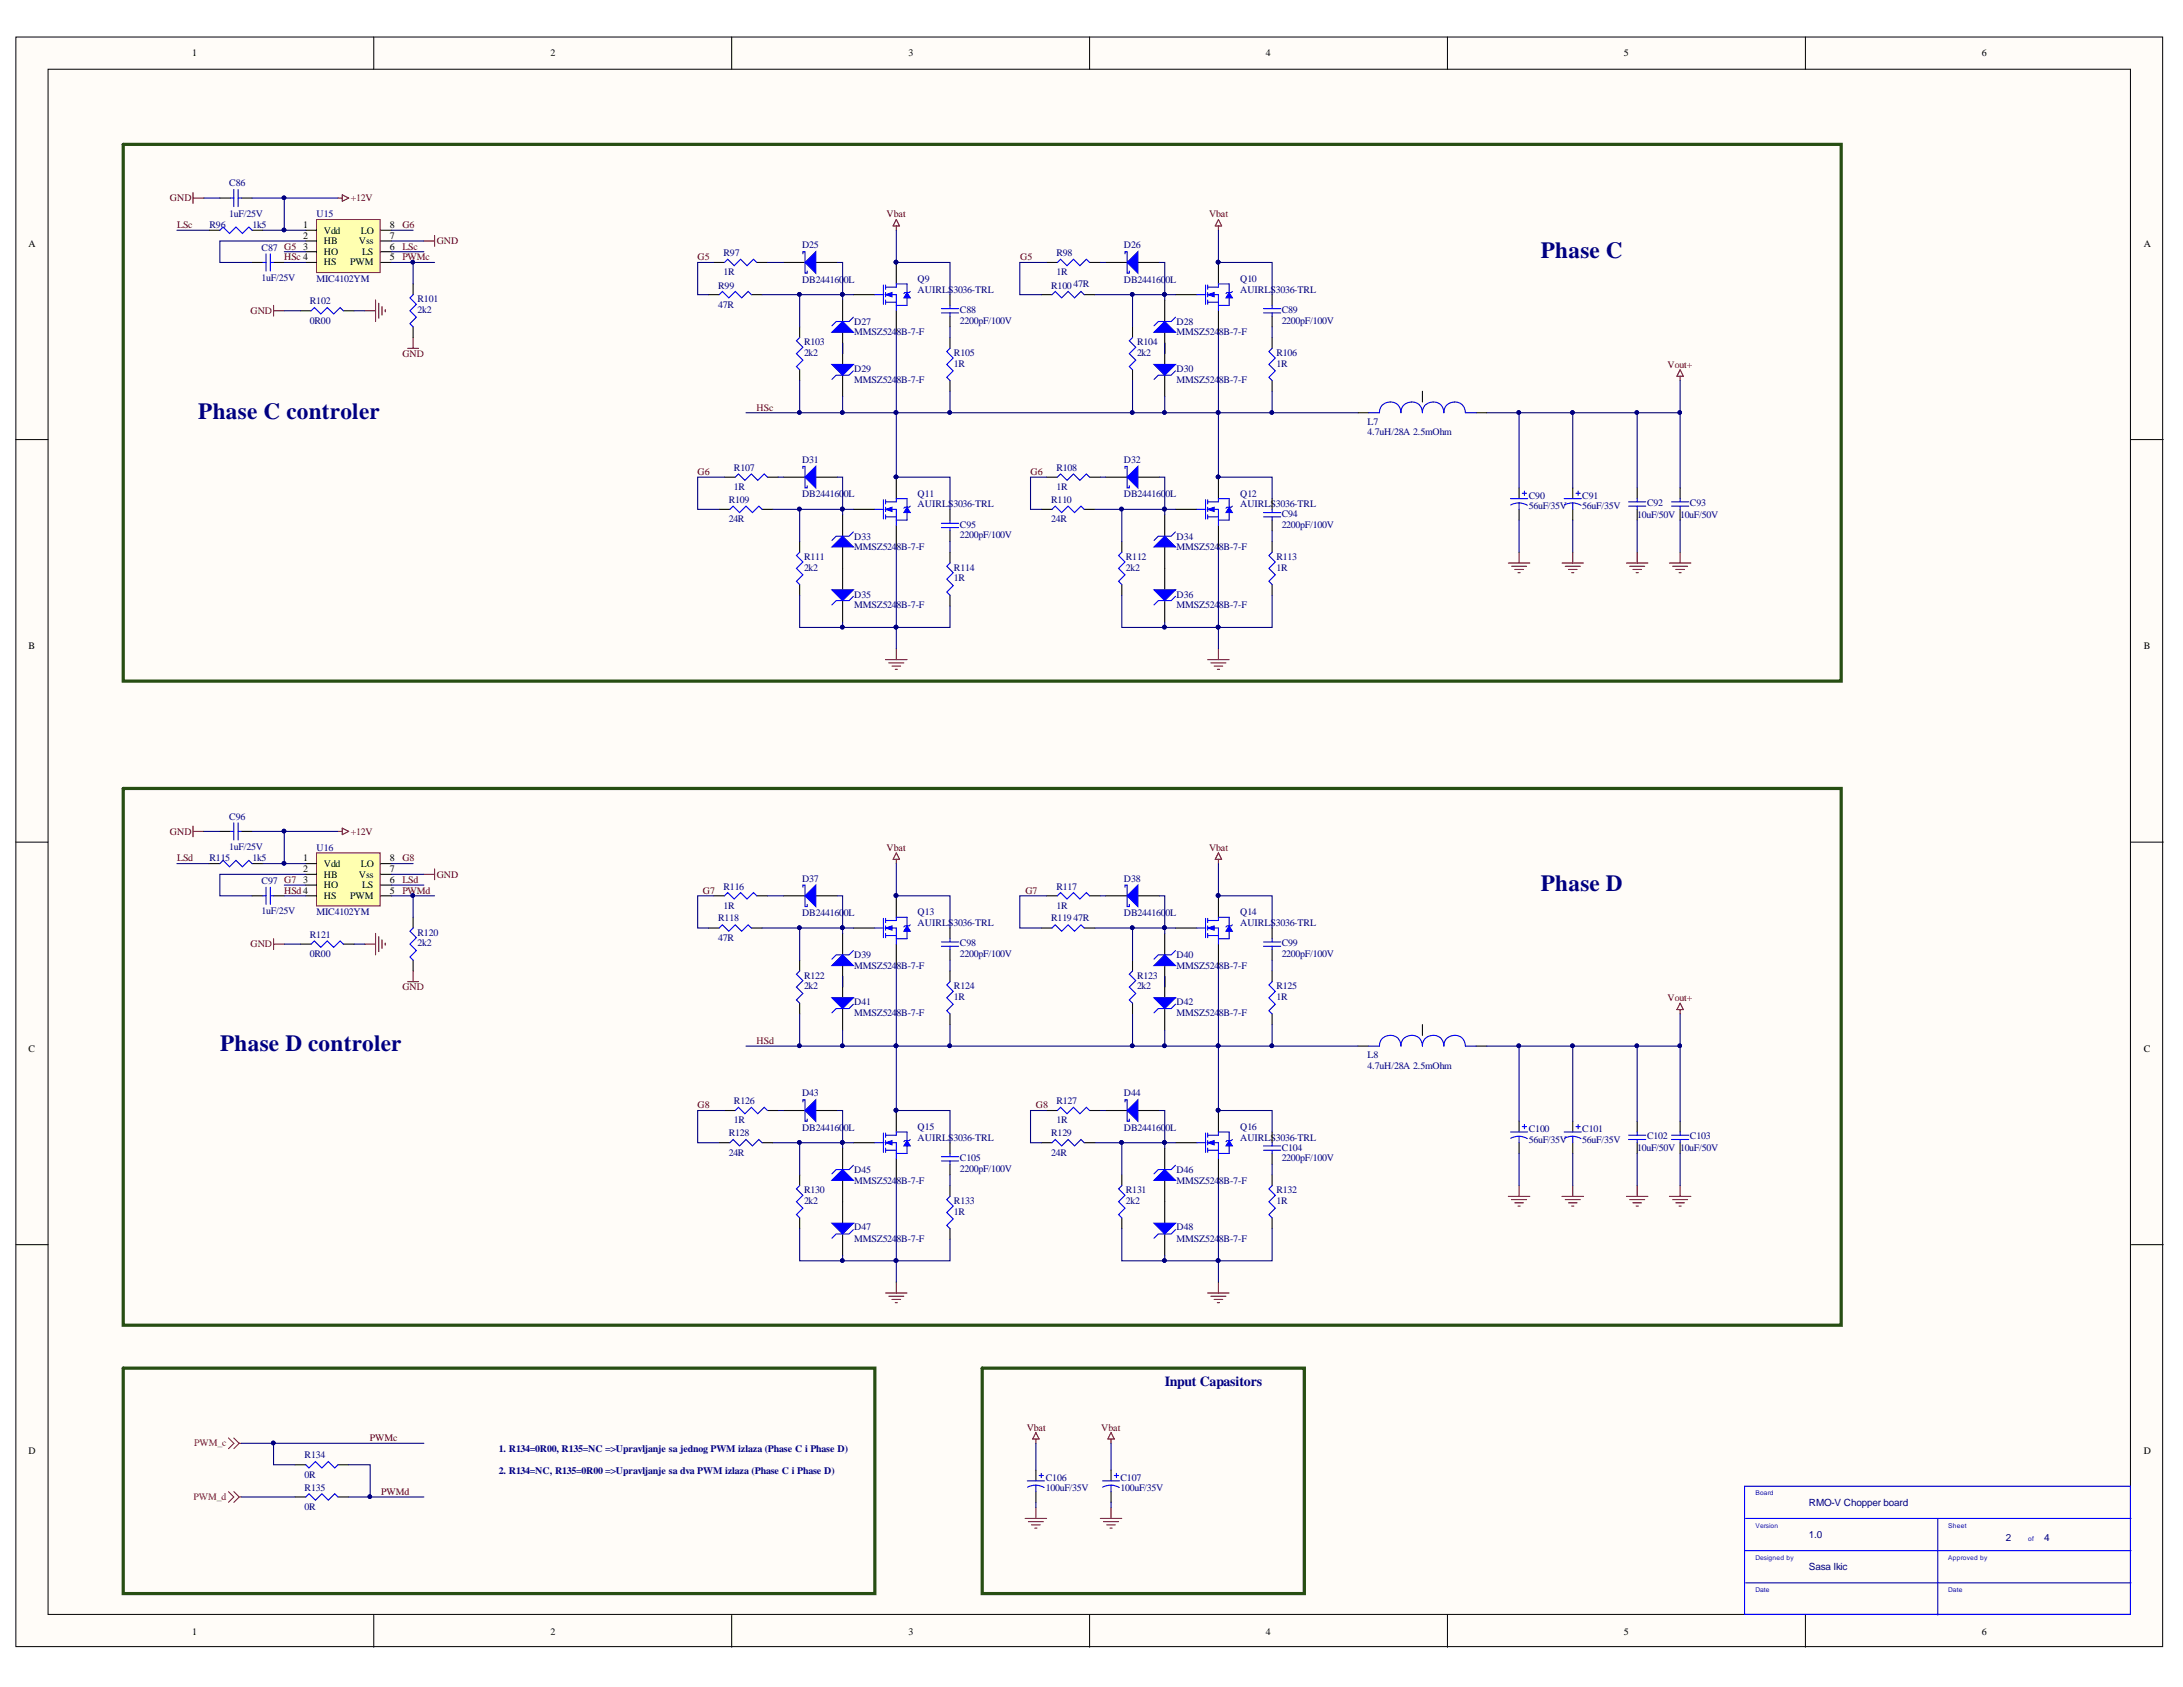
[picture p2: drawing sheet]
<svg xmlns="http://www.w3.org/2000/svg" width="279mm" height="216mm" viewBox="0 0 279 216" stroke-linecap="round" stroke-linejoin="round" font-family="sans-serif">
<defs><g id="words">
<g font-size="3" fill="#000080">
<text x="197.2" y="33">Phase C</text>
<text x="25.4" y="53.6">Phase C controler</text>
<text x="197.2" y="114">Phase D</text>
<text x="28.2" y="134.6">Phase D controler</text>
</g>
<text font-size="1.8" fill="#000080" x="149.1" y="177.4">Input Capasitors</text>
<g font-size="1.3">
<text x="24.6" y="7.2">1</text>
<text x="70.4" y="7.2">2</text>
<text x="116.3" y="7.2">3</text>
<text x="162" y="7.2">4</text>
<text x="207.8" y="7.2">5</text>
<text x="253.7" y="7.2">6</text>
<text x="38.8" y="29.2">1</text>
<text x="41.4" y="29.9">Vdd</text>
<text x="46.2" y="29.9">LO</text>
<text x="49.9" y="29.2">8</text>
<text x="3.6" y="31.6">A</text>
<text x="38.8" y="30.6">2</text>
<text x="38.8" y="31.9">3</text>
<text x="41.4" y="31.3">HB</text>
<text x="41.4" y="32.6">HO</text>
<text x="41.4" y="34">HS</text>
<text x="44.8" y="34">PWM</text>
<text x="45.9" y="31.3">Vss</text>
<text x="46.3" y="32.6">LS</text>
<text x="49.9" y="33.3">5</text>
<text x="49.9" y="31.9">6</text>
<text x="49.9" y="30.6">7</text>
<text x="274.4" y="31.6">A</text>
<text x="3.6" y="83.1">B</text>
<text x="274.4" y="83.1">B</text>
<text x="38.8" y="110.2">1</text>
<text x="38.8" y="111.7">2</text>
<text x="38.8" y="113">3</text>
<text x="41.4" y="111">Vdd</text>
<text x="41.4" y="112.3">HB</text>
<text x="41.4" y="113.7">HO</text>
<text x="45.9" y="112.3">Vss</text>
<text x="46.2" y="111">LO</text>
<text x="46.3" y="113.7">LS</text>
<text x="49.9" y="113">6</text>
<text x="49.9" y="111.7">7</text>
<text x="49.9" y="110.2">8</text>
<text x="41.4" y="115">HS</text>
<text x="44.8" y="115">PWM</text>
<text x="49.9" y="114.4">5</text>
<text x="3.6" y="134.7">C</text>
<text x="274.4" y="134.7">C</text>
<text x="3.6" y="186.1">D</text>
<text x="274.4" y="186.1">D</text>
<text x="24.6" y="209.2">1</text>
<text x="70.4" y="209.2">2</text>
<text x="116.3" y="209.2">3</text>
<text x="162" y="209.2">4</text>
<text x="207.8" y="209.2">5</text>
<text x="253.7" y="209.2">6</text>
</g>
<g font-size="1.3" fill="#000080">
<text x="29.3" y="23.8">C86</text>
<text x="26.8" y="29.2">R96</text>
<text x="29.3" y="27.7">1uF/25V</text>
<text x="32.3" y="29.2">1k5</text>
<text x="40.5" y="27.8">U15</text>
<text x="33.5" y="32.1">C87 G5</text>
<text x="33.5" y="35.9">1uF/25V</text>
<text x="92.6" y="32.8">R97</text>
<text x="92.6" y="35.2">1R</text>
<text x="102.7" y="31.8">D25</text>
<text x="135.2" y="32.8">R98</text>
<text x="135.2" y="35.2">1R</text>
<text x="143.8" y="31.8">D26</text>
<text x="39.7" y="39">R102</text>
<text x="39.7" y="41.4">0R00</text>
<text x="40.5" y="36.1">MIC4102YM</text>
<text x="53.4" y="38.7">R101</text>
<text x="53.4" y="40.1">2k2</text>
<text x="91.9" y="36.9">R99</text>
<text x="91.9" y="39.4">47R</text>
<text x="102.7" y="36.2">DB244160</text>
<text x="108" y="36.2">0L</text>
<text x="109.3" y="41.6">D27</text>
<text x="117.5" y="36.1">Q9</text>
<text x="117.5" y="37.4">AUIRLS3036-TRL</text>
<text x="122.9" y="40.1">C88</text>
<text x="122.9" y="41.4">2200pF/100V</text>
<text x="134.5" y="36.9">R10047R</text>
<text x="143.8" y="36.2">DB244160</text>
<text x="149.2" y="36.2">0L</text>
<text x="150.6" y="41.6">D28</text>
<text x="158.7" y="36.1">Q10</text>
<text x="158.7" y="37.4">AUIRLS3036-TRL</text>
<text x="164" y="40.1">C89</text>
<text x="164" y="41.4">2200pF/100V</text>
<text x="102.9" y="44.2">R103</text>
<text x="102.9" y="45.6">2k2</text>
<text x="109.3" y="42.9">MMSZ524</text>
<text x="109.3" y="47.6">D29</text>
<text x="114.8" y="42.9">8B-7-F</text>
<text x="122.1" y="45.6">R105</text>
<text x="122.1" y="46.9">1R</text>
<text x="145.5" y="44.2">R104</text>
<text x="145.5" y="45.6">2k2</text>
<text x="150.6" y="42.9">MMSZ524</text>
<text x="150.6" y="47.6">D30</text>
<text x="156" y="42.9">8B-7-F</text>
<text x="163.4" y="45.6">R106</text>
<text x="163.4" y="46.9">1R</text>
<text x="109.3" y="49">MMSZ524</text>
<text x="114.8" y="49">8B-7-F</text>
<text x="150.6" y="49">MMSZ524</text>
<text x="156" y="49">8B-7-F</text>
<text x="102.7" y="59.2">D31</text>
<text x="143.8" y="59.2">D32</text>
<text x="175" y="54.3">L7</text>
<text x="175" y="55.7">4.7uH/28A 2.5mOhm</text>
<text x="93.3" y="64.4">R109</text>
<text x="93.9" y="60.3">R107</text>
<text x="93.9" y="62.7">1R</text>
<text x="102.7" y="63.6">DB244160</text>
<text x="108" y="63.6">0L</text>
<text x="117.5" y="63.6">Q11</text>
<text x="117.5" y="64.9">AUIRLS3036-TRL</text>
<text x="134.5" y="64.4">R110</text>
<text x="135.2" y="60.3">R108</text>
<text x="135.2" y="62.7">1R</text>
<text x="143.8" y="63.6">DB244160</text>
<text x="149.2" y="63.6">0L</text>
<text x="158.7" y="63.6">Q12</text>
<text x="158.7" y="64.9">AUIRLS3036-TRL</text>
<text x="195.7" y="63.8">C90</text>
<text x="195.7" y="65.2">56uF/35V</text>
<text x="202.5" y="63.8">C91</text>
<text x="202.5" y="65.2">56uF/35V</text>
<text x="210.8" y="64.7">C92</text>
<text x="216.3" y="64.7">C93</text>
<text x="93.3" y="66.9">24R</text>
<text x="102.9" y="71.7">R111</text>
<text x="109.3" y="69.1">D33</text>
<text x="109.3" y="70.4">MMSZ524</text>
<text x="114.8" y="70.4">8B-7-F</text>
<text x="122.9" y="67.5">C95</text>
<text x="122.9" y="68.9">2200pF/100V</text>
<text x="134.5" y="66.9">24R</text>
<text x="144.1" y="71.7">R112</text>
<text x="150.6" y="69.1">D34</text>
<text x="150.6" y="70.4">MMSZ524</text>
<text x="156" y="70.4">8B-7-F</text>
<text x="163.4" y="71.7">R113</text>
<text x="164" y="66.2">C94</text>
<text x="164" y="67.5">2200pF/100V</text>
<text x="209.5" y="66.3">10uF/50V 10uF/50V</text>
<text x="102.9" y="73">2k2</text>
<text x="109.3" y="76.5">D35</text>
<text x="109.3" y="77.8">MMSZ524</text>
<text x="114.8" y="77.8">8B-7-F</text>
<text x="122.1" y="73">R114</text>
<text x="122.1" y="74.4">1R</text>
<text x="144.1" y="73">2k2</text>
<text x="150.6" y="76.5">D36</text>
<text x="150.6" y="77.8">MMSZ524</text>
<text x="156" y="77.8">8B-7-F</text>
<text x="163.4" y="73">1R</text>
<text x="29.3" y="104.9">C96</text>
<text x="26.8" y="110.2">R115</text>
<text x="29.3" y="108.8">1uF/25V</text>
<text x="32.3" y="110.2">1k5</text>
<text x="33.5" y="113.2">C97 G7</text>
<text x="40.5" y="108.9">U16</text>
<text x="92.6" y="113.9">R116</text>
<text x="102.7" y="112.8">D37</text>
<text x="135.2" y="113.9">R117</text>
<text x="143.8" y="112.8">D38</text>
<text x="33.5" y="117">1uF/25V</text>
<text x="40.5" y="117.2">MIC4102YM</text>
<text x="53.4" y="119.8">R120</text>
<text x="91.9" y="117.9">R118</text>
<text x="92.6" y="116.3">1R</text>
<text x="102.7" y="117.2">DB244160</text>
<text x="108" y="117.2">0L</text>
<text x="117.5" y="117.2">Q13</text>
<text x="117.5" y="118.5">AUIRLS3036-TRL</text>
<text x="134.5" y="117.9">R11947R</text>
<text x="135.2" y="116.3">1R</text>
<text x="143.8" y="117.2">DB244160</text>
<text x="149.2" y="117.2">0L</text>
<text x="158.7" y="117.2">Q14</text>
<text x="158.7" y="118.5">AUIRLS3036-TRL</text>
<text x="39.7" y="120">R121</text>
<text x="39.7" y="122.5">0R00</text>
<text x="53.4" y="121.1">2k2</text>
<text x="91.9" y="120.5">47R</text>
<text x="102.9" y="125.3">R122</text>
<text x="109.3" y="122.6">D39</text>
<text x="109.3" y="124">MMSZ524</text>
<text x="114.8" y="124">8B-7-F</text>
<text x="122.9" y="121.1">C98</text>
<text x="122.9" y="122.5">2200pF/100V</text>
<text x="145.5" y="125.3">R123</text>
<text x="150.6" y="122.6">D40</text>
<text x="150.6" y="124">MMSZ524</text>
<text x="156" y="124">8B-7-F</text>
<text x="164" y="121.1">C99</text>
<text x="164" y="122.5">2200pF/100V</text>
<text x="102.9" y="126.6">2k2</text>
<text x="109.3" y="128.7">D41</text>
<text x="109.3" y="130">MMSZ524</text>
<text x="114.8" y="130">8B-7-F</text>
<text x="122.1" y="126.6">R124</text>
<text x="122.1" y="128">1R</text>
<text x="145.5" y="126.6">2k2</text>
<text x="150.6" y="128.7">D42</text>
<text x="150.6" y="130">MMSZ524</text>
<text x="156" y="130">8B-7-F</text>
<text x="163.4" y="126.6">R125</text>
<text x="163.4" y="128">1R</text>
<text x="175" y="135.4">L8</text>
<text x="175" y="136.8">4.7uH/28A 2.5mOhm</text>
<text x="93.9" y="141.3">R126</text>
<text x="93.9" y="143.8">1R</text>
<text x="102.7" y="140.3">D43</text>
<text x="135.2" y="141.3">R127</text>
<text x="135.2" y="143.8">1R</text>
<text x="143.8" y="140.3">D44</text>
<text x="93.3" y="145.4">R128</text>
<text x="93.3" y="147.9">24R</text>
<text x="102.7" y="144.7">DB244160</text>
<text x="108" y="144.7">0L</text>
<text x="117.5" y="144.6">Q15</text>
<text x="117.5" y="146">AUIRLS3036-TRL</text>
<text x="122.9" y="148.6">C105</text>
<text x="122.9" y="150">2200pF/100V</text>
<text x="134.5" y="145.4">R129</text>
<text x="134.5" y="147.9">24R</text>
<text x="143.8" y="144.7">DB244160</text>
<text x="149.2" y="144.7">0L</text>
<text x="158.7" y="144.6">Q16</text>
<text x="158.7" y="146">AUIRLS3036-TRL</text>
<text x="164" y="147.2">C104</text>
<text x="164" y="148.6">2200pF/100V</text>
<text x="195.7" y="144.9">C100</text>
<text x="195.7" y="146.2">56uF/35V</text>
<text x="202.5" y="144.9">C101</text>
<text x="202.5" y="146.2">56uF/35V</text>
<text x="209.5" y="147.3">10uF/50V 10uF/50V</text>
<text x="210.8" y="145.8">C102</text>
<text x="216.3" y="145.8">C103</text>
<text x="102.9" y="152.7">R130</text>
<text x="102.9" y="154.1">2k2</text>
<text x="109.3" y="150.1">D45</text>
<text x="109.3" y="151.5">MMSZ524</text>
<text x="114.8" y="151.5">8B-7-F</text>
<text x="122.1" y="154.1">R133</text>
<text x="122.1" y="155.4">1R</text>
<text x="144.1" y="152.7">R131</text>
<text x="144.1" y="154.1">2k2</text>
<text x="150.6" y="150.1">D46</text>
<text x="150.6" y="151.5">MMSZ524</text>
<text x="156" y="151.5">8B-7-F</text>
<text x="163.4" y="152.7">R132</text>
<text x="163.4" y="154.1">1R</text>
<text x="109.3" y="157.5">D47</text>
<text x="109.3" y="158.9">MMSZ524</text>
<text x="114.8" y="158.9">8B-7-F</text>
<text x="150.6" y="157.5">D48</text>
<text x="150.6" y="158.9">MMSZ524</text>
<text x="156" y="158.9">8B-7-F</text>
<text x="63.8" y="185.8">1. R134=0R00, R135=NC =&gt;Upravljanje sa jednog PWM izlaza (Phase C i Phase D)</text>
<text x="39" y="190.8">R135</text>
<text x="39" y="186.6">R134</text>
<text x="39" y="189.1">0R</text>
<text x="63.8" y="188.6">2. R134=NC, R135=0R00 =&gt;Upravljanje sa dva PWM izlaza (Phase C i Phase D)</text>
<text x="133.9" y="189.5">C106</text>
<text x="133.9" y="190.9">100uF/35V</text>
<text x="143.4" y="189.5">C107</text>
<text x="143.4" y="190.9">100uF/35V</text>
<text x="39" y="193.2">0R</text>
<text x="231.5" y="192.7">RMO-V Chopper board</text>
<text x="231.5" y="196.8">1.0</text>
<text x="256.7" y="197.2">2</text>
<text x="261.6" y="197.2">4</text>
<text x="231.5" y="200.9">Sasa Ikic</text>
</g>
<g font-size="1.3" fill="#800000">
<text x="21.7" y="25.8">GND</text>
<text x="22.7" y="29.2">LSc</text>
<text x="44.9" y="25.8">+12V</text>
<text x="51.5" y="29.2">G6</text>
<text x="113.5" y="27.8">Vbat</text>
<text x="154.7" y="27.8">Vbat</text>
<text x="36.4" y="33.3">HSc 4</text>
<text x="51.5" y="31.9">LSc</text>
<text x="51.5" y="33.3">PWMc</text>
<text x="55.9" y="31.3">GND</text>
<text x="89.3" y="33.3">G5</text>
<text x="130.6" y="33.3">G5</text>
<text x="32" y="40.2">GND</text>
<text x="51.5" y="45.7">GND</text>
<text x="213.4" y="47.1">Vout+</text>
<text x="96.8" y="52.6">HSc</text>
<text x="89.3" y="60.8">G6</text>
<text x="131.9" y="60.8">G6</text>
<text x="21.7" y="106.8">GND</text>
<text x="44.9" y="106.8">+12V</text>
<text x="22.7" y="110.2">LSd</text>
<text x="51.5" y="110.2">G8</text>
<text x="51.5" y="113">LSd</text>
<text x="55.9" y="112.3">GND</text>
<text x="113.5" y="108.9">Vbat</text>
<text x="154.7" y="108.9">Vbat</text>
<text x="36.4" y="114.4">HSd4</text>
<text x="51.5" y="114.4">PWMd</text>
<text x="90" y="114.4">G7</text>
<text x="131.2" y="114.4">G7</text>
<text x="32" y="121.2">GND</text>
<text x="51.5" y="126.7">GND</text>
<text x="213.4" y="128.1">Vout+</text>
<text x="96.8" y="133.6">HSd</text>
<text x="89.3" y="141.8">G8</text>
<text x="132.6" y="141.8">G8</text>
<text x="47.4" y="184.4">PWMc</text>
<text x="131.4" y="183.1">Vbat</text>
<text x="141" y="183.1">Vbat</text>
<text x="48.8" y="191.3">PWMd</text>
</g>
<g font-size="1.3" fill="#f00">
<text x="24.9" y="185.1">PWM_c</text>
<text x="24.8" y="192">PWM_d</text>
</g>
<g font-size=".8" fill="#00f">
<text x="224.7" y="191.4">Board</text>
<text x="224.7" y="195.5">Version</text>
<text x="249.4" y="195.5">Sheet</text>
<text x="259.6" y="197.2">of</text>
<text x="224.7" y="199.7">Designed by</text>
<text x="224.7" y="203.8">Date</text>
<text x="249.4" y="199.7">Approved by</text>
<text x="249.4" y="203.8">Date</text>
</g>
</g></defs>
<g fill="#fffcf8" stroke="#000" stroke-width=".13">
<path d="M2 4.7h274.8v206h-274.8z"/>
<path d="M6.2 8.9h266.5v197.7h-266.5z"/>
</g>
<g fill="none" stroke="#000" stroke-width=".13">
<path d="M47.8 4.7v4.2M93.7 4.7v4.2M139.5 4.7v4.2M185.3 4.7v4.2M231.1 4.7v4.2M2 56.3h4.2M272.8 56.3h4.1M2 107.8h4.2M272.8 107.8h4.1M2 159.3h4.2M272.8 159.3h4.1M47.8 206.7v4.1"/>
<path d="M93.7 206.7v4.1M139.5 206.7v4.1M185.3 206.7v4.1M231.1 206.7v4.1"/>
</g>
<path d="M40.5 28.1h8.2v6.8h-8.2z" fill="#ffffb0" stroke="#800000" stroke-width=".13"/>
<path d="M39.1 29.5h1.4M39.1 30.8h1.4M39.1 32.2h1.4M39.1 33.6h1.4M48.8 29.5h1.3M48.8 30.8h1.3M48.8 32.2h1.3M48.8 33.6h1.3M109.2 37.7h2.8M114.7 33.6v2.7M114.7 39.8v2.7" fill="none" stroke="#000" stroke-width=".14"/>
<circle cx="114.7" cy="33.5" r=".23" fill="#000080" stroke="#000080" stroke-width=".13"/>
<path d="M112 37.7h1.1M113.1 36.5v2.4M113.3 36.7h1.4M113.3 37.7h1.4v1.4M113.3 38.7h1.4M113.3 36.5v.5M113.3 37.4v.6M113.3 38.4v.5" fill="none" stroke="#00f" stroke-width=".14"/>
<path d="M113.3 37.7l.9-.3v.6z" fill="#00f"/>
<path d="M113.3 37.7l.9-.3v.6z" fill="none" stroke="#00f" stroke-width=".13"/>
<path d="M114.7 36.7v-.4h1.4v1.1M116.1 38.1v1h-1.4" fill="none" stroke="#00f" stroke-width=".14"/>
<path d="M116.1 37.4l.4 .7h-.8z" fill="#00f"/>
<path d="M116.1 37.4l.4 .7h-.8z" fill="none" stroke="#00f" stroke-width=".13"/>
<path d="M114.7 39.1v.7M116.5 37.3l-.1 .1h-.6l-.1 .2M153.2 37.7h1.1M154.3 36.5v2.4M154.6 36.7h1.3M154.6 37.7h1.3v1.4M154.6 38.7h1.3M154.6 36.5v.5M154.6 37.4v.6M154.6 38.4v.5" fill="none" stroke="#00f" stroke-width=".14"/>
<g fill="#000080" stroke="#000080" stroke-width=".13">
<circle cx="114.7" cy="33.5" r=".23"/>
<circle cx="155.9" cy="33.5" r=".23"/>
</g>
<path d="M150.4 37.7h2.8M155.9 33.6v2.7M155.9 39.8v2.7" fill="none" stroke="#000" stroke-width=".14"/>
<path d="M154.6 37.7l.8-.3v.6z" fill="#00f"/>
<path d="M154.6 37.7l.8-.3v.6z" fill="none" stroke="#00f" stroke-width=".13"/>
<path d="M155.9 36.7v-.4h1.4v1.1M157.3 38.1v1h-1.4" fill="none" stroke="#00f" stroke-width=".14"/>
<path d="M157.3 37.4l.4 .7h-.8z" fill="#00f"/>
<path d="M157.3 37.4l.4 .7h-.8z" fill="none" stroke="#00f" stroke-width=".13"/>
<path d="M155.9 39.1v.7M157.7 37.3l-.1 .1h-.6l-.1 .2M112 65.2h1.1M113.1 64v2.4M113.3 64.2h1.4M113.3 65.2h1.4v1.4M113.3 66.1h1.4M113.3 64v.5M113.3 64.9v.6M113.3 65.9v.5" fill="none" stroke="#00f" stroke-width=".14"/>
<g fill="#000080" stroke="#000080" stroke-width=".13">
<circle cx="155.9" cy="33.5" r=".23"/>
<circle cx="114.7" cy="61" r=".23"/>
</g>
<path d="M109.2 65.2h2.8M114.7 61.1v2.7M114.7 67.2v2.8" fill="none" stroke="#000" stroke-width=".14"/>
<path d="M113.3 65.2l.9-.3v.6z" fill="#00f"/>
<path d="M113.3 65.2l.9-.3v.6z" fill="none" stroke="#00f" stroke-width=".13"/>
<path d="M114.7 64.2v-.4h1.4v1.1M116.1 65.6v1h-1.4" fill="none" stroke="#00f" stroke-width=".14"/>
<path d="M116.1 64.9l.4 .7h-.8z" fill="#00f"/>
<path d="M116.1 64.9l.4 .7h-.8z" fill="none" stroke="#00f" stroke-width=".13"/>
<path d="M114.7 66.6v.6M116.5 64.8l-.1 .1h-.6l-.1 .2M153.2 65.2h1.1M154.3 64v2.4M154.6 64.2h1.3M154.6 65.2h1.3v1.4M154.6 66.1h1.3M154.6 64v.5M154.6 64.9v.6M154.6 65.9v.5" fill="none" stroke="#00f" stroke-width=".14"/>
<g fill="#000080" stroke="#000080" stroke-width=".13">
<circle cx="114.7" cy="61" r=".23"/>
<circle cx="155.9" cy="61" r=".23"/>
</g>
<path d="M150.4 65.2h2.8M155.9 61.1v2.7M155.9 67.2v2.8" fill="none" stroke="#000" stroke-width=".14"/>
<path d="M154.6 65.2l.8-.3v.6z" fill="#00f"/>
<path d="M154.6 65.2l.8-.3v.6z" fill="none" stroke="#00f" stroke-width=".13"/>
<path d="M155.9 64.2v-.4h1.4v1.1M157.3 65.6v1h-1.4" fill="none" stroke="#00f" stroke-width=".14"/>
<path d="M157.3 64.9l.4 .7h-.8z" fill="#00f"/>
<path d="M157.3 64.9l.4 .7h-.8z" fill="none" stroke="#00f" stroke-width=".13"/>
<path d="M29.5 25.3h.4M29.9 24.2v2.2M30.5 24.2v2.2M30.5 25.3h.4M33.6 33.6h.4M34 32.5v2.2M34.6 32.5v2.2M34.6 33.6h.4M155.9 66.6v.6M157.7 64.8l-.1 .1h-.6l-.1 .2" fill="none" stroke="#00f" stroke-width=".14"/>
<circle cx="155.9" cy="61" r=".23" fill="#000080" stroke="#000080" stroke-width=".13"/>
<path d="M28.1 25.3h1.4M30.9 25.3h1.4M32.3 33.6h1.3M35 33.6h1.4M100.3 33.6h2.7M104.4 33.6h2.8" fill="none" stroke="#000" stroke-width=".14"/>
<path d="M103 33.6l1.4-1.4v2.8z" fill="#00f"/>
<path d="M102.8 32.5v-.3h.2v2.8h.3v-.3M103 33.6l1.4-1.4v2.8z" fill="none" stroke="#00f" stroke-width=".14"/>
<path d="M100.3 61.1h2.7M104.4 61.1h2.8" fill="none" stroke="#000" stroke-width=".14"/>
<path d="M103 61.1l1.4-1.4v2.7z" fill="#00f"/>
<path d="M102.8 60v-.3h.2v2.7h.3v-.2M103 61.1l1.4-1.4v2.7z" fill="none" stroke="#00f" stroke-width=".14"/>
<path d="M141.5 33.6h2.8M145.6 33.6h2.8" fill="none" stroke="#000" stroke-width=".14"/>
<path d="M144.3 33.6l1.3-1.4v2.8z" fill="#00f"/>
<path d="M144 32.5v-.3h.3v2.8h.2v-.3M144.3 33.6l1.3-1.4v2.8z" fill="none" stroke="#00f" stroke-width=".14"/>
<path d="M141.5 61.1h2.8M145.6 61.1h2.8" fill="none" stroke="#000" stroke-width=".14"/>
<path d="M144.3 61.1l1.3-1.4v2.7z" fill="#00f"/>
<path d="M92 37.7l.5-.4 .8 .8 .8-.8 .8 .8 .9-.8 .4 .4M134.6 37.7l.5-.4 .8 .8 .8-.8 .8 .8 .9-.8 .4 .4M144 60v-.3h.3v2.7h.2v-.2M93.4 65.2l.4-.4 .9 .8 .8-.8 .8 .8 .8-.8 .4 .4M134.6 65.2l.5-.4 .8 .8 .8-.8 .8 .8 .9-.8 .4 .4M144.3 61.1l1.3-1.4v2.7z" fill="none" stroke="#00f" stroke-width=".14"/>
<path d="M90.7 37.7h1.3M96.2 37.7h1.3M107.8 38.4v2.7M133.3 37.7h1.3M138.8 37.7h1.3M107.8 42.5v2.8M92 65.2h1.4M97.5 65.2h1.4M133.3 65.2h1.3M138.8 65.2h1.3" fill="none" stroke="#000" stroke-width=".14"/>
<path d="M106.5 42.5l1.3-1.4 1.4 1.4z" fill="#00f"/>
<path d="M106.5 42.5l1.3-1.4 1.4 1.4zM109.2 40.6l-.5 .5h-1.7l-.5 .6" fill="none" stroke="#00f" stroke-width=".14"/>
<path d="M107.8 43.9v2.7M107.8 48v2.8" fill="none" stroke="#000" stroke-width=".14"/>
<path d="M106.5 46.6h2.7l-1.4 1.4z" fill="#00f"/>
<path d="M106.5 46.6h2.7l-1.4 1.4zM109.2 47.5l-.5 .5h-1.7l-.5 .6" fill="none" stroke="#00f" stroke-width=".14"/>
<path d="M149.1 38.4v2.7M149.1 42.5v2.8" fill="none" stroke="#000" stroke-width=".14"/>
<path d="M147.7 42.5l1.4-1.4 1.3 1.4z" fill="#00f"/>
<path d="M147.7 42.5l1.4-1.4 1.3 1.4zM150.4 40.6l-.5 .5h-1.7l-.5 .6" fill="none" stroke="#00f" stroke-width=".14"/>
<path d="M149.1 43.9v2.7M149.1 48v2.8" fill="none" stroke="#000" stroke-width=".14"/>
<path d="M147.7 46.6h2.7l-1.3 1.4z" fill="#00f"/>
<path d="M147.7 46.6h2.7l-1.3 1.4zM150.4 47.5l-.5 .5h-1.7l-.5 .6" fill="none" stroke="#00f" stroke-width=".14"/>
<path d="M149.1 65.9v2.7M149.1 70v2.7" fill="none" stroke="#000" stroke-width=".14"/>
<path d="M147.7 70l1.4-1.4 1.3 1.4z" fill="#00f"/>
<path d="M147.7 70l1.4-1.4 1.3 1.4zM150.4 68.1l-.5 .5h-1.7l-.5 .6" fill="none" stroke="#00f" stroke-width=".14"/>
<path d="M149.1 72.7v2.8M149.1 76.9v2.7" fill="none" stroke="#000" stroke-width=".14"/>
<path d="M147.7 75.5h2.7l-1.3 1.4z" fill="#00f"/>
<path d="M147.7 75.5h2.7l-1.3 1.4zM150.4 76.3l-.5 .6h-1.7l-.5 .5" fill="none" stroke="#00f" stroke-width=".14"/>
<path d="M107.8 65.9v2.7M107.8 70v2.7" fill="none" stroke="#000" stroke-width=".14"/>
<path d="M106.5 70l1.3-1.4 1.4 1.4z" fill="#00f"/>
<path d="M106.5 70l1.3-1.4 1.4 1.4zM109.2 68.1l-.5 .5h-1.7l-.5 .6" fill="none" stroke="#00f" stroke-width=".14"/>
<path d="M107.8 72.7v2.8M107.8 76.9v2.7" fill="none" stroke="#000" stroke-width=".14"/>
<path d="M106.5 75.5h2.7l-1.4 1.4z" fill="#00f"/>
<g fill="none" stroke="#00f" stroke-width=".14">
<path d="M28.1 29.5l.5-.4 .8 .8 .8-.8 .8 .8 .9-.8 .4 .4M39.8 39.8l.4-.4 .9 .8 .8-.8 .8 .8 .8-.8 .4 .4M52.9 37.7l-.4 .4 .8 .8-.8 .9 .8 .8-.8 .8 .4 .4M92.7 33.6l.4-.4 .9 .8 .8-.8 .8 .8 .8-.8 .5 .4M120.5 39.5h2.2M121.6 39.1v.4M135.3 33.6l.4-.4 .9 .8 .8-.8 .8 .8 .8-.8 .5 .4M161.7 39.5h2.2M162.8 39.1v.4M102.3 43.2l-.4 .4 .9 .8-.9 .9 .9 .8-.9 .8 .4 .4M120.5 40h2.2M121.6 44.6l-.4 .4 .8 .8-.8 .8 .8 .9-.8 .8 .4 .4"/>
<path d="M121.6 40v.5M145 43.2l-.5 .4 .9 .8-.9 .9 .9 .8-.9 .8 .5 .4M161.7 40h2.2M162.8 44.6l-.4 .4 .8 .8-.8 .8 .8 .9-.8 .8 .4 .4M162.8 40v.5M175.2 52.8h1.4a1.37 1.37 0 0 1 1.3-1.4 1.37 1.37 0 0 1 1.4 1.4 1.37 1.37 0 0 1 1.4-1.4 1.37 1.37 0 0 1 1.4 1.4 1.37 1.37 0 0 1 1.3-1.4 1.37 1.37 0 0 1 1.4 1.4 1.37 1.37 0 0 1 1.4-1.4 1.37 1.37 0 0 1 1.4 1.4h1.3M94.1 61.1l.4-.4 .8 .8 .9-.8 .8 .8 .8-.8 .4 .4M102.3 70.7l-.4 .4 .9 .8-.9 .8 .9 .9-.9 .8 .4 .4M106.5 75.5h2.7l-1.4 1.4zM109.2 76.3l-.5 .6h-1.7l-.5 .5M120.5 67h2.2M120.5 67.5h2.2"/>
<path d="M121.6 72.1l-.4 .4 .8 .8-.8 .8 .8 .8-.8 .9 .4 .4M121.6 66.6v.4M121.6 67.5v.4M135.3 61.1l.4-.4 .9 .8 .8-.8 .8 .8 .8-.8 .5 .4M143.6 70.7l-.4 .4 .8 .8-.8 .8 .8 .9-.8 .8 .4 .4M161.7 65.6h2.2M161.7 66.1h2.2M162.8 70.7l-.4 .4 .8 .8-.8 .8 .8 .9-.8 .8 .4 .4M162.8 65.2v.4M162.8 66.1v.5M193.3 63.8h2.2M194.4 64.4h.6l.5 .3"/>
<path d="M194.4 64.4h-.5l-.6 .2M194.4 64.4v.8M194.8 63.1h.6M195.1 62.9v.5M200.2 63.8h2.2M201.3 64.4h.5l.5 .3M201.3 64.4h-.6l-.5 .2M201.3 64.4v.8M201.7 63.1h.6M202 62.9v.5M208.4 64.2h2.2M208.4 64.8h2.2"/>
<path d="M209.5 63.8v.4M209.5 64.8v.4M213.9 64.2h2.2M213.9 64.8h2.2M215 63.8v.4M215 64.8v.4"/>
</g>
<g fill="none" stroke="#800000" stroke-width=".14">
<path d="M24.7 24.7v1.3M24.7 25.3h1.4M35 39.8h1.4M35 39.1v1.4M43.3 25.3h.5M43.8 24.9l.8 .4-.8 .5zM46.7 39.8h1.4M48.1 38.4v2.7M48.5 38.8v1.9M48.9 39.2v1.1M49.3 39.6v.3M54.3 30.8h1.3"/>
<path d="M55.6 30.2v1.3M114.7 28.1l.4 .8h-.8zM114.7 28.9v.6M155.9 28.1l.5 .8h-.9zM155.9 28.9v.6M52.2 44.6h1.4M52.9 43.2v1.4M215 48.2v.5M215 47.3l.4 .9h-.8zM193 72.1h2.8M193.5 72.5h1.9M193.9 72.9h1.1"/>
<path d="M194.3 73.3h.3M194.4 70.7v1.4M199.9 72.1h2.8M200.3 72.5h2M200.7 72.9h1.1M201.2 73.3h.2M201.3 70.7v1.4M208.2 72.1h2.7M208.6 72.5h1.9M209 72.9h1.1M209.4 73.3h.3M209.5 70.7v1.4"/>
<path d="M213.7 72.1h2.7M214.1 72.5h1.9M214.5 72.9h1.1M214.9 73.3h.3M215 70.7v1.4M113.3 84.4h2.8M113.8 84.8h1.9M114.2 85.2h1.1M114.6 85.7h.3M114.7 83v1.4M154.6 84.4h2.7M155 84.8h1.9"/>
<path d="M155.4 85.2h1.1M155.8 85.7h.3M155.9 83v1.4"/>
</g>
<g fill="none" stroke="#000" stroke-width=".14">
<path d="M26.8 29.5h1.3M32.3 29.5h1.3M38.4 39.8h1.4M43.9 39.8h1.4M52.9 36.3v1.4M91.4 33.6h1.3M96.9 33.6h1.3M121.6 37.7v1.4M134 33.6h1.3M139.5 33.6h1.3M162.8 37.7v1.4M52.9 41.8v1.4"/>
<path d="M102.3 41.8v1.4M102.3 47.3v1.4M121.6 40.5v1.3M121.6 43.2v1.4M121.6 48.7v1.4M145 41.8v1.4M145 47.3v1.4M162.8 40.5v1.3M162.8 43.2v1.4M162.8 48.7v1.4M173.8 52.8h1.4M182.1 50.1v1.3"/>
<path d="M188.9 52.8h1.4M92.7 61.1h1.4M98.2 61.1h1.4M102.3 69.3v1.4M102.3 74.8v1.4M121.6 65.2v1.4M121.6 67.9v1.4M121.6 70.7v1.4M121.6 76.2v1.4M134 61.1h1.3M139.5 61.1h1.3M143.6 69.3v1.4"/>
<path d="M143.6 74.8v1.4M162.8 63.8v1.4M162.8 66.6v1.3M162.8 69.3v1.4M162.8 74.8v1.4M194.4 62.4v1.4M194.4 65.2v1.4M201.3 62.4v1.4M201.3 65.2v1.4M209.5 62.4v1.4M209.5 65.2v1.4M215 62.4v1.4"/>
<path d="M215 65.2v1.4"/>
</g>
<path d="M40.5 109.2h8.2v6.7h-8.2z" fill="#ffffb0" stroke="#800000" stroke-width=".13"/>
<path d="M39.1 110.5h1.4M39.1 111.9h1.4M39.1 113.3h1.4M39.1 114.6h1.4M48.8 110.5h1.3M48.8 111.9h1.3M48.8 113.3h1.3M48.8 114.6h1.3M109.2 118.8h2.8M114.7 114.6v2.8M114.7 120.8v2.8" fill="none" stroke="#000" stroke-width=".14"/>
<circle cx="114.7" cy="114.6" r=".23" fill="#000080" stroke="#000080" stroke-width=".13"/>
<path d="M112 118.8h1.1M113.1 117.5v2.5M113.3 117.8h1.4M113.3 118.8h1.4v1.3M113.3 119.7h1.4M113.3 117.5v.6M113.3 118.5v.5M113.3 119.5v.5" fill="none" stroke="#00f" stroke-width=".14"/>
<path d="M113.3 118.8l.9-.3v.5z" fill="#00f"/>
<path d="M113.3 118.8l.9-.3v.5z" fill="none" stroke="#00f" stroke-width=".13"/>
<path d="M114.7 117.8v-.4h1.4v1.1M116.1 119.2v.9h-1.4" fill="none" stroke="#00f" stroke-width=".14"/>
<path d="M116.1 118.5l.4 .7h-.8z" fill="#00f"/>
<path d="M116.1 118.5l.4 .7h-.8z" fill="none" stroke="#00f" stroke-width=".13"/>
<path d="M116.5 118.4l-.1 .1h-.6l-.1 .1M153.2 118.8h1.1M154.3 117.5v2.5M154.6 117.8h1.3M154.6 118.8h1.3v1.3M154.6 119.7h1.3M154.6 117.5v.6M154.6 118.5v.5M154.6 119.5v.5M114.7 120.1v.7" fill="none" stroke="#00f" stroke-width=".14"/>
<g fill="#000080" stroke="#000080" stroke-width=".13">
<circle cx="114.7" cy="114.6" r=".23"/>
<circle cx="155.9" cy="114.6" r=".23"/>
</g>
<path d="M150.4 118.8h2.8M155.9 114.6v2.8M155.9 120.8v2.8" fill="none" stroke="#000" stroke-width=".14"/>
<path d="M154.6 118.8l.8-.3v.5z" fill="#00f"/>
<path d="M154.6 118.8l.8-.3v.5z" fill="none" stroke="#00f" stroke-width=".13"/>
<path d="M155.9 117.8v-.4h1.4v1.1M157.3 119.2v.9h-1.4" fill="none" stroke="#00f" stroke-width=".14"/>
<path d="M157.3 118.5l.4 .7h-.8z" fill="#00f"/>
<path d="M157.3 118.5l.4 .7h-.8z" fill="none" stroke="#00f" stroke-width=".13"/>
<path d="M157.7 118.4l-.1 .1h-.6l-.1 .1M155.9 120.1v.7M112 146.2h1.1M113.1 145v2.5M113.3 145.3h1.4M113.3 146.2h1.4v1.4M113.3 147.2h1.4M113.3 145v.6M113.3 146v.5M113.3 146.9v.6" fill="none" stroke="#00f" stroke-width=".14"/>
<g fill="#000080" stroke="#000080" stroke-width=".13">
<circle cx="155.9" cy="114.6" r=".23"/>
<circle cx="114.7" cy="142.1" r=".23"/>
</g>
<path d="M109.2 146.2h2.8M114.7 142.1v2.8M114.7 148.3v2.8" fill="none" stroke="#000" stroke-width=".14"/>
<path d="M113.3 146.2l.9-.2v.5z" fill="#00f"/>
<path d="M113.3 146.2l.9-.2v.5z" fill="none" stroke="#00f" stroke-width=".13"/>
<path d="M114.7 145.3v-.4h1.4v1.1M116.1 146.7v.9h-1.4" fill="none" stroke="#00f" stroke-width=".14"/>
<path d="M116.1 146l.4 .7h-.8z" fill="#00f"/>
<path d="M116.1 146l.4 .7h-.8z" fill="none" stroke="#00f" stroke-width=".13"/>
<path d="M114.7 147.6v.7M116.5 145.8l-.1 .2h-.6l-.1 .1M153.2 146.2h1.1M154.3 145v2.5M154.6 145.3h1.3M154.6 146.2h1.3v1.4M154.6 147.2h1.3M154.6 145v.6M154.6 146v.5M154.6 146.9v.6" fill="none" stroke="#00f" stroke-width=".14"/>
<g fill="#000080" stroke="#000080" stroke-width=".13">
<circle cx="114.7" cy="142.1" r=".23"/>
<circle cx="155.9" cy="142.1" r=".23"/>
</g>
<path d="M150.4 146.2h2.8M155.9 142.1v2.8M155.9 148.3v2.8" fill="none" stroke="#000" stroke-width=".14"/>
<path d="M154.6 146.2l.8-.2v.5z" fill="#00f"/>
<path d="M154.6 146.2l.8-.2v.5z" fill="none" stroke="#00f" stroke-width=".13"/>
<path d="M155.9 145.3v-.4h1.4v1.1M157.3 146.7v.9h-1.4" fill="none" stroke="#00f" stroke-width=".14"/>
<path d="M157.3 146l.4 .7h-.8z" fill="#00f"/>
<path d="M157.3 146l.4 .7h-.8z" fill="none" stroke="#00f" stroke-width=".13"/>
<path d="M29.5 106.4h.4M29.9 105.3v2.2M30.5 105.3v2.2M30.5 106.4h.4M33.6 114.6h.4M34 113.5v2.2M34.6 113.5v2.2M34.6 114.6h.4M155.9 147.6v.7M157.7 145.8l-.1 .2h-.6l-.1 .1" fill="none" stroke="#00f" stroke-width=".14"/>
<circle cx="155.9" cy="142.1" r=".23" fill="#000080" stroke="#000080" stroke-width=".13"/>
<path d="M28.1 106.4h1.4M30.9 106.4h1.4M32.3 114.6h1.3M35 114.6h1.4M100.3 114.6h2.7M104.4 114.6h2.8" fill="none" stroke="#000" stroke-width=".14"/>
<path d="M103 114.6l1.4-1.3v2.7z" fill="#00f"/>
<path d="M102.8 113.5v-.2h.2v2.7h.3v-.3M103 114.6l1.4-1.3v2.7z" fill="none" stroke="#00f" stroke-width=".14"/>
<path d="M100.3 142.1h2.7M104.4 142.1h2.8" fill="none" stroke="#000" stroke-width=".14"/>
<path d="M103 142.1l1.4-1.4v2.8z" fill="#00f"/>
<path d="M102.8 141v-.3h.2v2.8h.3v-.3M103 142.1l1.4-1.4v2.8z" fill="none" stroke="#00f" stroke-width=".14"/>
<path d="M141.5 114.6h2.8M145.6 114.6h2.8" fill="none" stroke="#000" stroke-width=".14"/>
<path d="M144.3 114.6l1.3-1.3v2.7z" fill="#00f"/>
<path d="M144 113.5v-.2h.3v2.7h.2v-.3M144.3 114.6l1.3-1.3v2.7z" fill="none" stroke="#00f" stroke-width=".14"/>
<path d="M141.5 142.1h2.8M145.6 142.1h2.8" fill="none" stroke="#000" stroke-width=".14"/>
<path d="M144.3 142.1l1.3-1.4v2.8z" fill="#00f"/>
<path d="M92 118.8l.5-.4 .8 .8 .8-.8 .8 .8 .9-.8 .4 .4M134.6 118.8l.5-.4 .8 .8 .8-.8 .8 .8 .9-.8 .4 .4M93.4 146.2l.4-.4 .9 .9 .8-.9 .8 .9 .8-.9 .4 .4M134.6 146.2l.5-.4 .8 .9 .8-.9 .8 .9 .9-.9 .4 .4M144 141v-.3h.3v2.8h.2v-.3M144.3 142.1l1.3-1.4v2.8z" fill="none" stroke="#00f" stroke-width=".14"/>
<path d="M90.7 118.8h1.3M96.2 118.8h1.3M107.8 119.5v2.7M133.3 118.8h1.3M138.8 118.8h1.3M107.8 123.6v2.7M92 146.2h1.4M97.5 146.2h1.4M133.3 146.2h1.3M138.8 146.2h1.3" fill="none" stroke="#000" stroke-width=".14"/>
<path d="M106.5 123.6l1.3-1.4 1.4 1.4z" fill="#00f"/>
<path d="M106.5 123.6l1.3-1.4 1.4 1.4zM109.2 121.7l-.5 .5h-1.7l-.5 .6" fill="none" stroke="#00f" stroke-width=".14"/>
<path d="M107.8 124.9v2.8M107.8 129.1v2.7" fill="none" stroke="#000" stroke-width=".14"/>
<path d="M106.5 127.7h2.7l-1.4 1.4z" fill="#00f"/>
<path d="M106.5 127.7h2.7l-1.4 1.4zM109.2 128.5l-.5 .6h-1.7l-.5 .5" fill="none" stroke="#00f" stroke-width=".14"/>
<path d="M149.1 119.5v2.7M149.1 123.6v2.7" fill="none" stroke="#000" stroke-width=".14"/>
<path d="M147.7 123.6l1.4-1.4 1.3 1.4z" fill="#00f"/>
<path d="M147.7 123.6l1.4-1.4 1.3 1.4zM150.4 121.7l-.5 .5h-1.7l-.5 .6" fill="none" stroke="#00f" stroke-width=".14"/>
<path d="M149.1 124.9v2.8M149.1 129.1v2.7" fill="none" stroke="#000" stroke-width=".14"/>
<path d="M147.7 127.7h2.7l-1.3 1.4z" fill="#00f"/>
<path d="M147.7 127.7h2.7l-1.3 1.4zM150.4 128.5l-.5 .6h-1.7l-.5 .5" fill="none" stroke="#00f" stroke-width=".14"/>
<path d="M149.1 146.9v2.8M149.1 151.1v2.7" fill="none" stroke="#000" stroke-width=".14"/>
<path d="M147.7 151.1l1.4-1.4 1.3 1.4z" fill="#00f"/>
<path d="M147.7 151.1l1.4-1.4 1.3 1.4zM150.4 149.1l-.5 .6h-1.7l-.5 .5" fill="none" stroke="#00f" stroke-width=".14"/>
<path d="M149.1 153.8v2.7M149.1 157.9v2.8" fill="none" stroke="#000" stroke-width=".14"/>
<path d="M147.7 156.5h2.7l-1.3 1.4z" fill="#00f"/>
<path d="M147.7 156.5h2.7l-1.3 1.4zM150.4 157.4l-.5 .5h-1.7l-.5 .6" fill="none" stroke="#00f" stroke-width=".14"/>
<path d="M107.8 146.9v2.8M107.8 151.1v2.7" fill="none" stroke="#000" stroke-width=".14"/>
<path d="M106.5 151.1l1.3-1.4 1.4 1.4z" fill="#00f"/>
<path d="M106.5 151.1l1.3-1.4 1.4 1.4zM109.2 149.1l-.5 .6h-1.7l-.5 .5" fill="none" stroke="#00f" stroke-width=".14"/>
<path d="M107.8 153.8v2.7M107.8 157.9v2.8" fill="none" stroke="#000" stroke-width=".14"/>
<path d="M106.5 156.5h2.7l-1.4 1.4z" fill="#00f"/>
<g fill="none" stroke="#00f" stroke-width=".14">
<path d="M28.1 110.5l.5-.4 .8 .8 .8-.8 .8 .8 .9-.8 .4 .4M52.9 118.8l-.4 .4 .8 .8-.8 .8 .8 .9-.8 .8 .4 .4M92.7 114.6l.4-.4 .9 .9 .8-.9 .8 .9 .8-.9 .5 .4M135.3 114.6l.4-.4 .9 .9 .8-.9 .8 .9 .8-.9 .5 .4M39.8 120.8l.4-.4 .9 .8 .8-.8 .8 .8 .8-.8 .4 .4M102.3 124.3l-.4 .4 .9 .8-.9 .8 .9 .8-.9 .9 .4 .4M120.5 120.6h2.2M120.5 121.1h2.2M121.6 125.6l-.4 .4 .8 .9-.8 .8 .8 .8-.8 .8 .4 .5M121.6 120.1v.5M121.6 121.1v.4M145 124.3l-.5 .4 .9 .8-.9 .8 .9 .8-.9 .9 .5 .4"/>
<path d="M161.7 120.6h2.2M161.7 121.1h2.2M162.8 125.6l-.4 .4 .8 .9-.8 .8 .8 .8-.8 .8 .4 .5M162.8 120.1v.5M162.8 121.1v.4M175.2 133.9h1.4a1.37 1.37 0 0 1 1.3-1.4 1.37 1.37 0 0 1 1.4 1.4 1.37 1.37 0 0 1 1.4-1.4 1.37 1.37 0 0 1 1.4 1.4 1.37 1.37 0 0 1 1.3-1.4 1.37 1.37 0 0 1 1.4 1.4 1.37 1.37 0 0 1 1.4-1.4 1.37 1.37 0 0 1 1.4 1.4h1.3M94.1 142.1l.4-.4 .8 .8 .9-.8 .8 .8 .8-.8 .4 .4M102.3 151.7l-.4 .5 .9 .8-.9 .8 .9 .8-.9 .8 .4 .5M106.5 156.5h2.7l-1.4 1.4zM109.2 157.4l-.5 .5h-1.7l-.5 .6M120.5 148h2.2M120.5 148.6h2.2"/>
<path d="M121.6 153.1l-.4 .4 .8 .8-.8 .9 .8 .8-.8 .8 .4 .4M121.6 147.6v.4M121.6 148.6v.4M135.3 142.1l.4-.4 .9 .8 .8-.8 .8 .8 .8-.8 .5 .4M143.6 151.7l-.4 .5 .8 .8-.8 .8 .8 .8-.8 .8 .4 .5M161.7 146.7h2.2M161.7 147.2h2.2M162.8 151.7l-.4 .5 .8 .8-.8 .8 .8 .8-.8 .8 .4 .5M162.8 146.2v.5M162.8 147.2v.4M193.3 144.9h2.2M194.4 145.4l.6 .1 .5 .2"/>
<path d="M194.4 145.4l-.5 .1-.6 .2M194.4 145.4v.8M194.8 144.2h.6M195.1 143.9v.6M200.2 144.9h2.2M201.3 145.4l.5 .1 .5 .2M201.3 145.4l-.6 .1-.5 .2M201.3 145.4v.8M201.7 144.2h.6M202 143.9v.6M208.4 145.3h2.2M208.4 145.8h2.2"/>
<path d="M209.5 144.9v.4M209.5 145.8v.4M213.9 145.3h2.2M213.9 145.8h2.2M215 144.9v.4M215 145.8v.4M39.1 191.6l.4-.4 .9 .8 .8-.8 .8 .8 .8-.8 .5 .4M39.1 187.5l.4 .4 .9-.9 .8 .9 .8-.9 .8 .9 .5-.4M131.5 189.5h2.2M132.6 190.1l.5 .1 .5 .2M132.6 190.1h-.6l-.5 .2M132.6 190.1v.8"/>
<path d="M133 188.8h.5M133.3 188.6v.5M141.1 189.5h2.2M142.2 190.1l.5 .1 .6 .2M142.2 190.1h-.6l-.5 .2M142.2 190.1v.8M142.6 188.8h.6M142.9 188.6v.5M223.3 190.2h49.4v16.4h-49.4zM223.3 198.4h49.5M223.4 194.3h49.4M248 194.3v12.4"/>
<path d="M223.4 202.6h49.4"/>
</g>
<g fill="none" stroke="#800000" stroke-width=".14">
<path d="M24.7 105.7v1.4M24.7 106.4h1.4M43.3 106.4h.5M43.8 106l.8 .4-.8 .4zM48.1 119.5v2.7M48.5 119.9v1.9M54.3 111.9h1.3M55.6 111.2v1.4M114.7 109.2l.4 .8h-.8zM114.7 110v.5M155.9 109.2l.5 .8h-.9zM155.9 110v.5"/>
<path d="M35 120.8h1.4M35 120.1v1.4M46.7 120.8h1.4M48.9 120.3v1.1M49.3 120.7v.3M52.2 125.6h1.4M52.9 124.3v1.3M215 129.2v.6M215 128.4l.4 .8h-.8zM193 153.1h2.8M193.5 153.5h1.9M193.9 153.9h1.1"/>
<path d="M194.3 154.3h.3M194.4 151.7v1.4M199.9 153.1h2.8M200.3 153.5h2M200.7 153.9h1.1M201.2 154.3h.2M201.3 151.7v1.4M208.2 153.1h2.7M208.6 153.5h1.9M209 153.9h1.1M209.4 154.3h.3M209.5 151.7v1.4"/>
<path d="M213.7 153.1h2.7M214.1 153.5h1.9M214.5 153.9h1.1M214.9 154.3h.3M215 151.7v1.4M113.3 165.5h2.8M113.8 165.9h1.9M114.2 166.3h1.1M114.6 166.7h.3M114.7 164.1v1.4M154.6 165.5h2.7M155 165.9h1.9"/>
<path d="M155.4 166.3h1.1M155.8 166.7h.3M155.9 164.1v1.4M131.2 194.3h2.8M131.6 194.7h1.9M132 195.2h1.1M132.4 195.6h.3M132.6 184.2v.5M132.6 193v1.3M132.6 183.3l.4 .9h-.8zM140.8 194.3h2.8M141.2 194.7h2"/>
<path d="M141.7 195.2h1.1M142.1 195.6h.2M142.2 184.2v.5M142.2 193v1.3M142.2 183.3l.4 .9h-.8z"/>
</g>
<g fill="none" stroke="#000" stroke-width=".14">
<path d="M26.8 110.5h1.3M32.3 110.5h1.3M52.9 117.4v1.4M91.4 114.6h1.3M96.9 114.6h1.3M121.6 118.8v1.3M134 114.6h1.3M139.5 114.6h1.3M162.8 118.8v1.3M38.4 120.8h1.4M43.9 120.8h1.4M52.9 122.9v1.4"/>
<path d="M102.3 122.9v1.4M102.3 128.4v1.4M121.6 121.5v1.4M121.6 124.3v1.3M121.6 129.8v1.3M145 122.9v1.4M145 128.4v1.4M162.8 121.5v1.4M162.8 124.3v1.3M162.8 129.8v1.3M173.8 133.9h1.4M182.1 131.1v1.4"/>
<path d="M188.9 133.9h1.4M92.7 142.1h1.4M98.2 142.1h1.4M102.3 150.4v1.3M102.3 155.9v1.3M121.6 146.2v1.4M121.6 149v1.4M121.6 151.7v1.4M121.6 157.2v1.4M134 142.1h1.3M139.5 142.1h1.3M143.6 150.4v1.3"/>
<path d="M143.6 155.9v1.3M162.8 144.9v1.3M162.8 147.6v1.4M162.8 150.4v1.3M162.8 155.9v1.3M194.4 143.5v1.4M194.4 146.2v1.4M201.3 143.5v1.4M201.3 146.2v1.4M209.5 143.5v1.4M209.5 146.2v1.4M215 143.5v1.4"/>
<path d="M215 146.2v1.4M37.8 191.6h1.3M37.8 187.5h1.3M43.3 191.6h1.3M43.3 187.5h1.3M132.6 188.1v1.4M132.6 190.9v1.4M142.2 188.1v1.4M142.2 190.9v1.4"/>
</g>
<path d="M15.8 18.5h219.9v68.7h-219.9zM15.8 100.9h219.9v68.7h-219.9zM15.8 175.1h96.2v28.8h-96.2zM125.7 175.1h41.2v28.8h-41.2z" fill="none" stroke="#274e13" stroke-width=".41"/>
<path d="M29.2 184l.7 .7-.7 .7M29.2 190.9l.7 .7-.7 .7M29.9 184l.7 .7M29.9 190.9l.7 .7M30.6 184.7l-.7 .7M30.6 184.7h.3M30.6 191.6l-.7 .7M30.6 191.6h.3" fill="none" stroke="#f00" stroke-width=".14"/>
<g fill="none" stroke="#000080" stroke-width=".14">
<path d="M22.6 29.5h4.2M26.1 25.3h2M32.3 25.3h4.1v4.2h-2.8M36.4 33.6h2.7M36.4 39.8h2M36.4 32.2h2.7M36.4 29.5h2.7M36.4 25.3h6.9M39.1 30.8h-11v2.8h4.2M45.3 39.8h1.4M50.1 33.6h2.8v2.7M50.1 32.2h4.2"/>
<path d="M50.1 29.5h2.8M50.1 30.8h4.2M52.9 33.6h2.7M91.4 33.6h-2.1v4.1h1.4M98.2 33.6h2.1M102.3 37.7v4.1M107.2 33.6h.6v4.1h-10.3M109.2 37.7h-1.4v.7M114.7 29.5v4.1h6.9v4.1M134 33.6h-3.5v4.1h2.8M140.1 37.7h10.3M140.8 33.6h.7"/>
<path d="M145 37.7v4.1M148.4 33.6h.7v4.8M155.9 29.5v4.1h6.9v4.1M95.5 52.8h6.8M102.3 48.7v4.1h42.7M107.8 43.9v1.4M107.8 50.8v2M114.7 42.5v18.6h6.9v4.1M121.6 41.8v1.4M121.6 50.1v2.7M145 48.7v4.1h4.1v-2M149.1 43.9v1.4"/>
<path d="M155.9 42.5v10.3h-6.8M162.8 50.1v2.7h-6.9v8.3h6.9v2.7M162.8 41.8v1.4M162.8 52.8h11M190.3 52.8h11v9.6M194.4 52.8v9.6M201.3 52.8h8.2v9.6M209.5 52.8h5.5v9.6M215 48.7v4.1M92.7 61.1h-3.4v4.1h2.7M98.9 65.2h10.3M99.6 61.1h.7"/>
<path d="M102.3 76.2v4.1h5.5v-.7M102.3 65.2v4.1M107.2 61.1h.6v4.8M114.7 70v10.3h-6.9M121.6 77.6v2.7h-6.9v2.7M121.6 69.3v1.4M134 61.1h-2.1v4.1h1.4M140.1 65.2h10.3M140.8 61.1h.7M143.6 76.2v4.1h5.5v-.7M143.6 65.2v4.1M148.4 61.1h.7v4.8"/>
<path d="M155.9 70v10.3h-6.8M162.8 76.2v4.1h-6.9v2.7M162.8 67.9v1.4M194.4 66.6v4.1M201.3 66.6v4.1M209.5 66.6v4.1M215 66.6v4.1M22.6 110.5h4.2M26.1 106.4h2M32.3 106.4h4.1v4.1h-2.8M36.4 114.6h2.7M36.4 113.3h2.7"/>
<path d="M36.4 110.5h2.7M36.4 106.4h6.9M39.1 111.9h-11v2.7h4.2M50.1 114.6h2.8v2.8M50.1 113.3h4.2M50.1 110.5h2.8M50.1 111.9h4.2M52.9 114.6h2.7M91.4 114.6h-2.1v4.2h1.4M98.2 114.6h2.1M102.3 118.8v4.1M107.2 114.6h.6v4.2h-10.3"/>
<path d="M109.2 118.8h-1.4v.7M114.7 110.5v4.1h6.9v4.2M134 114.6h-3.5v4.2h2.8M140.1 118.8h10.3M140.8 114.6h.7M145 118.8v4.1M148.4 114.6h.7v4.9M155.9 110.5v4.1h6.9v4.2M36.4 120.8h2M45.3 120.8h1.4M95.5 133.9h6.8M102.3 129.8v4.1h42.7"/>
<path d="M107.8 124.9v1.4M107.8 131.8v2.1M114.7 123.6v18.5h6.9v4.1M121.6 122.9v1.4M121.6 131.1v2.8M145 129.8v4.1h4.1v-2.1M149.1 124.9v1.4M155.9 123.6v10.3h-6.8M162.8 131.1v2.8h-6.9v8.2h6.9v2.8M162.8 122.9v1.4M162.8 133.9h11M190.3 133.9h11v9.6"/>
<path d="M194.4 133.9v9.6M201.3 133.9h8.2v9.6M209.5 133.9h5.5v9.6M215 129.8v4.1M92.7 142.1h-3.4v4.1h2.7M98.9 146.2h10.3M99.6 142.1h.7M102.3 157.2v4.2h5.5v-.7M102.3 146.2v4.2M107.2 142.1h.6v4.8M114.7 151.1v10.3h-6.9M121.6 158.6v2.8h-6.9v2.7"/>
<path d="M121.6 150.4v1.3M134 142.1h-2.1v4.1h1.4M140.1 146.2h10.3M140.8 142.1h.7M143.6 157.2v4.2h5.5v-.7M143.6 146.2v4.2M148.4 142.1h.7v4.8M155.9 151.1v10.3h-6.8M162.8 157.2v4.2h-6.9v2.7M162.8 149v1.4M194.4 147.6v4.1M201.3 147.6v4.1"/>
<path d="M209.5 147.6v4.1M215 147.6v4.1M30.9 184.7h23.4M30.9 191.6h6.9M35 184.7v2.8h2.8M44.6 191.6h9.7M44.6 187.5h2.8v4.1M132.6 184.7v3.4M132.6 192.3v.7M142.2 184.7v3.4M142.2 192.3v.7"/>
</g>
<g fill="#000080" stroke="#000080" stroke-width=".13">
<circle cx="102.3" cy="37.7" r=".23"/>
<circle cx="107.8" cy="37.7" r=".23"/>
<circle cx="149" cy="65.1" r=".23"/>
<circle cx="149" cy="80.3" r=".23"/>
<circle cx="143.5" cy="65.1" r=".23"/>
<circle cx="107.8" cy="65.1" r=".23"/>
<circle cx="102.3" cy="65.1" r=".23"/>
<circle cx="107.8" cy="80.3" r=".23"/>
<circle cx="149" cy="37.7" r=".23"/>
<circle cx="144.9" cy="37.7" r=".23"/>
<circle cx="144.9" cy="52.8" r=".23"/>
<circle cx="149" cy="52.8" r=".23"/>
<circle cx="114.7" cy="80.3" r=".23"/>
<circle cx="155.9" cy="52.8" r=".23"/>
<circle cx="107.8" cy="52.8" r=".23"/>
<circle cx="155.9" cy="80.3" r=".23"/>
<circle cx="155.9" cy="61" r=".23"/>
<circle cx="162.8" cy="52.8" r=".23"/>
<circle cx="121.6" cy="52.8" r=".23"/>
<circle cx="102.3" cy="52.8" r=".23"/>
<circle cx="114.7" cy="52.8" r=".23"/>
<circle cx="114.7" cy="61" r=".23"/>
<circle cx="155.9" cy="33.5" r=".23"/>
<circle cx="114.7" cy="33.5" r=".23"/>
<circle cx="194.4" cy="52.8" r=".23"/>
<circle cx="52.8" cy="33.6" r=".23"/>
<circle cx="209.5" cy="52.8" r=".23"/>
<circle cx="201.3" cy="52.8" r=".23"/>
<circle cx="215" cy="52.8" r=".23"/>
<circle cx="36.3" cy="25.3" r=".23"/>
<circle cx="36.3" cy="29.4" r=".23"/>
<circle cx="102.3" cy="118.7" r=".23"/>
<circle cx="107.8" cy="118.7" r=".23"/>
<circle cx="149" cy="146.2" r=".23"/>
<circle cx="149" cy="161.3" r=".23"/>
<circle cx="143.5" cy="146.2" r=".23"/>
<circle cx="107.8" cy="146.2" r=".23"/>
<circle cx="102.3" cy="146.2" r=".23"/>
<circle cx="107.8" cy="161.3" r=".23"/>
<circle cx="149" cy="118.7" r=".23"/>
<circle cx="144.9" cy="118.7" r=".23"/>
<circle cx="144.9" cy="133.8" r=".23"/>
<circle cx="149" cy="133.8" r=".23"/>
<circle cx="114.7" cy="161.3" r=".23"/>
<circle cx="155.9" cy="133.8" r=".23"/>
<circle cx="107.8" cy="133.8" r=".23"/>
<circle cx="155.9" cy="161.3" r=".23"/>
<circle cx="155.9" cy="142.1" r=".23"/>
<circle cx="162.8" cy="133.8" r=".23"/>
<circle cx="121.5" cy="133.8" r=".23"/>
<circle cx="102.3" cy="133.8" r=".23"/>
<circle cx="114.7" cy="133.8" r=".23"/>
<circle cx="114.7" cy="142.1" r=".23"/>
<circle cx="155.9" cy="114.6" r=".23"/>
<circle cx="114.7" cy="114.6" r=".23"/>
<circle cx="194.4" cy="133.8" r=".23"/>
<circle cx="52.8" cy="114.6" r=".23"/>
<circle cx="209.5" cy="133.8" r=".23"/>
<circle cx="201.3" cy="133.8" r=".23"/>
<circle cx="215" cy="133.8" r=".23"/>
<circle cx="36.3" cy="106.4" r=".23"/>
<circle cx="36.3" cy="110.5" r=".23"/>
<circle cx="35" cy="184.7" r=".23"/>
<circle cx="47.3" cy="191.5" r=".23"/>
</g>
<use href="#words"/>
</svg>
